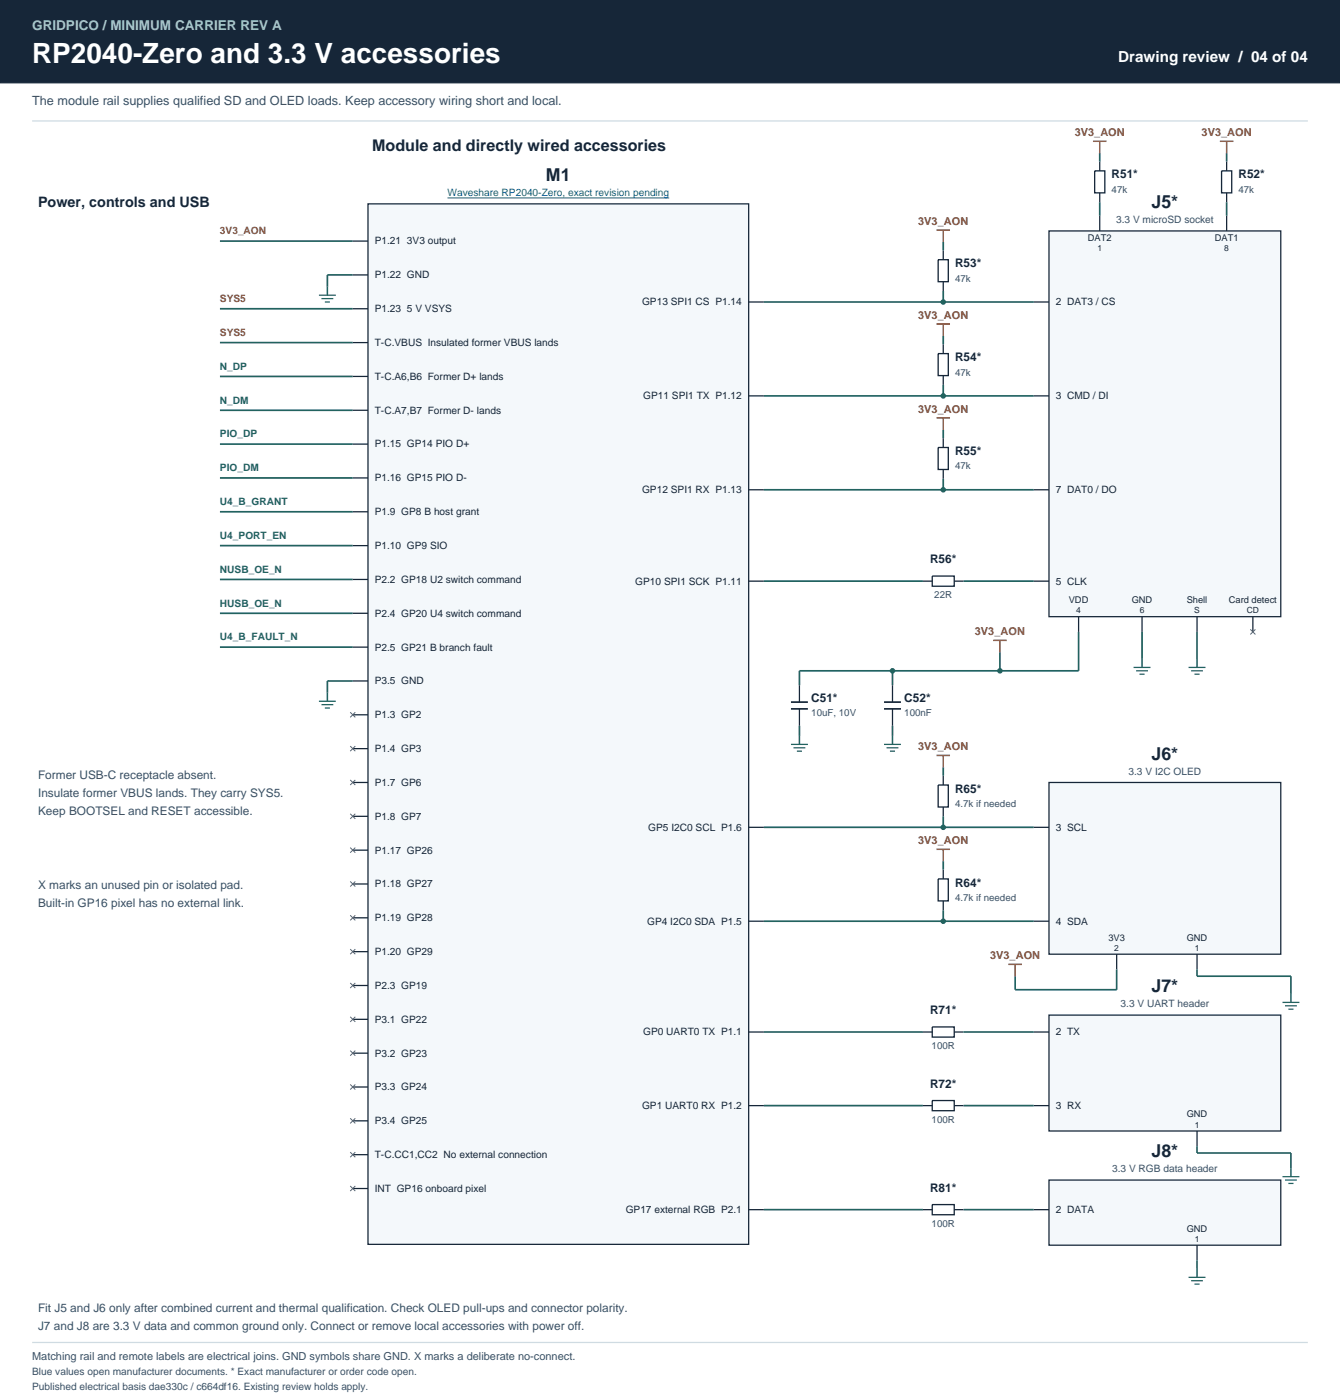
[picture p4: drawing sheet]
<svg xmlns="http://www.w3.org/2000/svg" width="363mm" height="380mm" viewBox="0 0 363 380" stroke-linecap="round" stroke-linejoin="round" font-family="sans-serif">
<defs><g id="words">
<text font-size="7.6" fill="#fff" x="8.7" y="17.2">RP2040-Zero and 3.3 V accessories</text>
<g font-size="4.8" fill="#162638">
<text x="148" y="49.1">M1</text>
<text x="312.1" y="56.4">J5*</text>
<text x="312.1" y="205.9">J6*</text>
<text x="312.1" y="269">J7*</text>
<text x="312.1" y="313.7">J8*</text>
</g>
<text font-size="4.4" fill="#162638" x="100.9" y="40.8">Module and directly wired accessories</text>
<text font-size="4.1" fill="#fff" x="303.1" y="16.7">Drawing review / 04 of 04</text>
<text font-size="3.9" fill="#162638" x="10.3" y="56.2">Power, controls and USB</text>
<text font-size="3.7" fill="#a7cbd1" x="8.7" y="8.3">GRIDPICO / MINIMUM CARRIER REV A</text>
<text font-size="3.4" fill="#385066" x="8.7" y="28.4">The module rail supplies qualified SD and OLED loads. Keep accessory wiring short and local.</text>
<g font-size="3.2" fill="#162638">
<text x="301.3" y="48.4">R51*</text>
<text x="335.7" y="48.4">R52*</text>
<text x="258.9" y="72.5">R53*</text>
<text x="258.9" y="97.9">R54*</text>
<text x="258.9" y="123.4">R55*</text>
<text x="252.1" y="152.7">R56*</text>
<text x="219.9" y="190.3">C51*</text>
<text x="245.1" y="190.3">C52*</text>
<text x="258.9" y="214.9">R65*</text>
<text x="258.9" y="240.3">R64*</text>
<text x="252.1" y="274.9">R71*</text>
<text x="252.1" y="294.9">R72*</text>
<text x="252.1" y="323.1">R81*</text>
</g>
<g font-size="3.2" fill="#385066">
<text x="10.3" y="211.2">Former USB-C receptacle absent.</text>
<text x="10.3" y="216">Insulate former VBUS lands. They carry SYS5.</text>
<text x="10.3" y="220.8">Keep BOOTSEL and RESET accessible.</text>
<text x="10.3" y="241">X marks an unused pin or isolated pad.</text>
<text x="10.3" y="245.8">Built-in GP16 pixel has no external link.</text>
<text x="10.3" y="355.7">Fit J5 and J6 only after combined current and thermal qualification. Check OLED pull-ups and connector polarity.</text>
<text x="10.3" y="360.5">J7 and J8 are 3.3 V data and common ground only. Connect or remove local accessories with power off.</text>
</g>
<g font-size="3" fill="#9a4c27">
<text x="291.3" y="36.9">3V3_AON</text>
<text x="325.7" y="36.9">3V3_AON</text>
<text x="248.9" y="61">3V3_AON</text>
<text x="248.9" y="86.4">3V3_AON</text>
<text x="248.9" y="111.9">3V3_AON</text>
<text x="264.2" y="172.2">3V3_AON</text>
<text x="248.9" y="203.4">3V3_AON</text>
<text x="248.9" y="228.8">3V3_AON</text>
<text x="268.4" y="260">3V3_AON</text>
</g>
<text font-size="3" fill="#385066" x="8.7" y="368.7">Matching rail and remote labels are electrical joins. GND symbols share GND. X marks a deliberate no-connect.</text>
<text font-size="2.8" fill="#075b9a" x="121.3" y="53.2">Waveshare RP2040-Zero, exact revision pending</text>
<g font-size="2.8" fill="#9a4c27">
<text x="59.6" y="63.5">3V3_AON</text>
<text x="59.6" y="81.9">SYS5</text>
<text x="59.6" y="91">SYS5</text>
</g>
<g font-size="2.8" fill="#385066">
<text x="302.5" y="60.5">3.3 V microSD socket</text>
<text x="305.9" y="210">3.3 V I2C OLED</text>
<text x="303.7" y="273.1">3.3 V UART header</text>
<text x="301.5" y="317.8">3.3 V RGB data header</text>
<text x="8.7" y="372.9">Blue values open manufacturer documents. * Exact manufacturer or order code open.</text>
<text x="8.7" y="376.7">Published electrical basis dae330c / c664df16. Existing review holds apply.</text>
</g>
<g font-size="2.8" fill="#162638">
<text x="101.6" y="66.3">P1.21 3V3 output</text>
<text x="101.6" y="75.4">P1.22 GND</text>
<text x="174" y="82.8">GP13 SPI1 CS P1.14</text>
<text x="286.2" y="82.8">2 DAT3 / CS</text>
<text x="101.6" y="84.6">P1.23 5 V VSYS</text>
<text x="101.6" y="93.8">T-C.VBUS Insulated former VBUS lands</text>
<text x="101.6" y="103">T-C.A6,B6 Former D+ lands</text>
<text x="101.6" y="112.1">T-C.A7,B7 Former D- lands</text>
<text x="174.3" y="108.2">GP11 SPI1 TX P1.12</text>
<text x="286.2" y="108.2">3 CMD / DI</text>
<text x="101.6" y="121.3">P1.15 GP14 PIO D+</text>
<text x="101.6" y="130.5">P1.16 GP15 PIO D-</text>
<text x="174" y="133.7">GP12 SPI1 RX P1.13</text>
<text x="286.2" y="133.7">7 DAT0 / DO</text>
<text x="101.6" y="139.6">P1.9 GP8 B host grant</text>
<text x="101.6" y="148.8">P1.10 GP9 SIO</text>
<text x="101.6" y="158">P2.2 GP18 U2 switch command</text>
<text x="172.2" y="158.5">GP10 SPI1 SCK P1.11</text>
<text x="286.2" y="158.5">5 CLK</text>
<text x="101.6" y="167.2">P2.4 GP20 U4 switch command</text>
<text x="101.6" y="176.3">P2.5 GP21 B branch fault</text>
<text x="101.6" y="185.5">P3.5 GND</text>
<text x="101.6" y="194.7">P1.3 GP2</text>
<text x="101.6" y="203.9">P1.4 GP3</text>
<text x="101.6" y="213">P1.7 GP6</text>
<text x="101.6" y="222.2">P1.8 GP7</text>
<text x="175.7" y="225.2">GP5 I2C0 SCL P1.6</text>
<text x="286.2" y="225.2">3 SCL</text>
<text x="101.6" y="231.4">P1.17 GP26</text>
<text x="101.6" y="240.5">P1.18 GP27</text>
<text x="101.6" y="249.7">P1.19 GP28</text>
<text x="175.4" y="250.6">GP4 I2C0 SDA P1.5</text>
<text x="286.2" y="250.6">4 SDA</text>
<text x="101.6" y="258.9">P1.20 GP29</text>
<text x="101.6" y="268.1">P2.3 GP19</text>
<text x="101.6" y="277.2">P3.1 GP22</text>
<text x="174.3" y="280.7">GP0 UART0 TX P1.1</text>
<text x="286.2" y="280.7">2 TX</text>
<text x="101.6" y="286.4">P3.2 GP23</text>
<text x="101.6" y="295.6">P3.3 GP24</text>
<text x="101.6" y="304.7">P3.4 GP25</text>
<text x="174" y="300.6">GP1 UART0 RX P1.2</text>
<text x="286.2" y="300.6">3 RX</text>
<text x="101.6" y="313.9">T-C.CC1,CC2 No external connection</text>
<text x="101.6" y="323.1">INT GP16 onboard pixel</text>
<text x="169.6" y="328.8">GP17 external RGB P2.1</text>
<text x="286.2" y="328.8">2 DATA</text>
</g>
<g font-size="2.8" fill="#22635f">
<text x="59.6" y="100.2">N_DP</text>
<text x="59.6" y="109.4">N_DM</text>
<text x="59.6" y="118.6">PIO_DP</text>
<text x="59.6" y="127.7">PIO_DM</text>
<text x="59.6" y="136.9">U4_B_GRANT</text>
<text x="59.6" y="146.1">U4_PORT_EN</text>
<text x="59.6" y="155.2">NUSB_OE_N</text>
<text x="59.6" y="164.4">HUSB_OE_N</text>
<text x="59.6" y="173.6">U4_B_FAULT_N</text>
</g>
<g font-size="2.6" fill="#385066">
<text x="301.3" y="52.3">47k</text>
<text x="335.7" y="52.3">47k</text>
<text x="258.9" y="76.4">47k</text>
<text x="258.9" y="101.8">47k</text>
<text x="258.9" y="127.3">47k</text>
<text x="253.3" y="162.1">22R</text>
<text x="219.9" y="194.2">10uF, 10V</text>
<text x="245.1" y="194.2">100nF</text>
<text x="258.9" y="218.8">4.7k if needed</text>
<text x="258.9" y="244.2">4.7k if needed</text>
<text x="252.5" y="284.3">100R</text>
<text x="252.5" y="304.3">100R</text>
<text x="252.5" y="332.5">100R</text>
</g>
<g font-size="2.5" fill="#162638">
<text x="294.9" y="65.4">DAT2</text>
<text x="329.3" y="65.4">DAT1</text>
<text x="289.7" y="163.5">VDD</text>
<text x="306.8" y="163.5">GND</text>
<text x="321.7" y="163.5">Shell</text>
<text x="333.1" y="163.5">Card detect</text>
<text x="300.4" y="255">3V3</text>
<text x="321.7" y="255">GND</text>
<text x="321.7" y="302.9">GND</text>
<text x="321.7" y="333.9">GND</text>
</g>
<g font-size="2.3" fill="#162638">
<text x="297.5" y="68.1">1</text>
<text x="331.9" y="68.1">8</text>
<text x="291.7" y="166.2">4</text>
<text x="308.9" y="166.2">6</text>
<text x="323.7" y="166.2">S</text>
<text x="337.9" y="166.2">CD</text>
<text x="302" y="257.7">2</text>
<text x="323.8" y="257.7">1</text>
<text x="323.8" y="305.7">1</text>
<text x="323.8" y="336.6">1</text>
</g>
</g></defs>
<path d="M0 0h363.2v379.5h-363.2z" fill="#fff" stroke="#fff" stroke-width=".27"/>
<path d="M0 0h363.2v22.5h-363.2z" fill="#162638" stroke="#162638" stroke-width=".27"/>
<path d="M8.7 32.8h345.8M8.7 363.9h345.8" fill="none" stroke="#cedbe3" stroke-width=".34"/>
<path d="M99.7 55.3h103.2v282h-103.2z" fill="#f4f8fb" stroke="#162638" stroke-width=".34"/>
<path d="M121.3 53.7h60.1" fill="none" stroke="#075b9a" stroke-width=".27"/>
<g fill="none" stroke="#162638" stroke-width=".34">
<path d="M95.6 65.4h4.1M95.6 74.5h4.1M95.6 83.7h4.1M95.6 92.9h4.1M202.9 81.9h4.2M95.6 102h4.1M95.6 111.2h4.1M202.9 107.3h4.2M95.6 120.4h4.1M95.6 129.6h4.1M95.6 138.7h4.1M202.9 132.8h4.2"/>
<path d="M95.6 147.9h4.1M95.6 157.1h4.1M202.9 157.5h4.2M95.6 166.2h4.1M95.6 175.4h4.1M95.6 184.6h4.1M95.6 193.8h4.1M95.6 202.9h4.1M95.6 212.1h4.1M95.6 221.3h4.1M95.6 230.5h4.1M95.6 239.6h4.1"/>
<path d="M202.9 224.3h4.2M95.6 248.8h4.1M95.6 258h4.1M202.9 249.7h4.2M95.6 267.1h4.1M95.6 276.3h4.1M202.9 279.8h4.2M95.6 285.5h4.1M95.6 294.7h4.1M202.9 299.7h4.2M95.6 303.8h4.1M95.6 313h4.1"/>
<path d="M95.6 322.2h4.1M202.9 327.9h4.2"/>
</g>
<g fill="none" stroke="#22635f" stroke-width=".46">
<path d="M59.6 65.4h36M95.6 74.5h-6.9v3.2M59.6 83.7h36M59.6 92.9h36M59.6 102h36M59.6 111.2h36M59.6 120.4h36M59.6 129.6h36M59.6 138.7h36M59.6 147.9h36M59.6 157.1h36M59.6 166.2h36"/>
<path d="M59.6 175.4h36M95.6 184.6h-6.9v3.2"/>
</g>
<path d="M88.7 77.7v2.3M88.7 187.8v2.3" fill="none" stroke="#22635f" stroke-width=".41"/>
<path d="M86.4 80h4.6M87.1 80.9h3.2M88.1 81.9h1.3M86.4 190.1h4.6M87.1 191h3.2M88.1 191.9h1.3" fill="none" stroke="#22635f" stroke-width=".34"/>
<g fill="none" stroke="#5a6570" stroke-width=".27">
<path d="M94.9 193.1l1.4 1.4M96.3 193.1l-1.4 1.4M94.9 202.2l1.4 1.4M94.9 211.4l1.4 1.4M96.3 202.2l-1.4 1.4M96.3 211.4l-1.4 1.4M94.9 220.6l1.4 1.4M94.9 229.8l1.4 1.3M94.9 238.9l1.4 1.4M96.3 220.6l-1.4 1.4M96.3 229.8l-1.4 1.3M96.3 238.9l-1.4 1.4"/>
<path d="M94.9 248.1l1.4 1.4M94.9 257.3l1.4 1.4M96.3 248.1l-1.4 1.4M96.3 257.3l-1.4 1.4M94.9 266.5l1.4 1.3M94.9 275.6l1.4 1.4M96.3 266.5l-1.4 1.3M96.3 275.6l-1.4 1.4M94.9 284.8l1.4 1.4M94.9 294l1.4 1.3M96.3 284.8l-1.4 1.4M96.3 294l-1.4 1.3"/>
<path d="M94.9 303.1l1.4 1.4M94.9 312.3l1.4 1.4M96.3 303.1l-1.4 1.4M96.3 312.3l-1.4 1.4M94.9 321.5l1.4 1.4M96.3 321.5l-1.4 1.4"/>
</g>
<path d="M284.3 62.6h62.9v104.6h-62.9z" fill="#f4f8fb" stroke="#162638" stroke-width=".34"/>
<g fill="none" stroke="#162638" stroke-width=".34">
<path d="M298.1 43.8v2.5M298.1 52.3v2.5M298.1 58.5v4.1M332.5 43.8v2.5M332.5 52.3v2.5M332.5 58.5v4.1M255.7 67.9v2.5M255.7 76.4v2.5M255.7 93.3v2.5M280.2 81.9h4.1M255.7 101.8v2.5M255.7 118.8v2.5"/>
<path d="M280.2 107.3h4.1M255.7 127.3v2.5M280.2 132.8h4.1M250.2 157.5h2.5M258.7 157.5h2.5M280.2 157.5h4.1M292.4 167.2v4.1M309.6 167.2v4.1M324.5 167.2v4.1M339.6 167.2v4.1M216.7 185.7v4.6M216.7 192.2v4.5"/>
<path d="M241.9 185.7v4.6M241.9 192.2v4.5"/>
</g>
<g fill="none" stroke="#22635f" stroke-width=".46">
<path d="M298.1 41.5v2.3M298.1 54.8v3.7M332.5 41.5v2.3M332.5 54.8v3.7M255.7 65.6v2.3M255.7 78.9v3M207.1 81.9h73.1M255.7 91v2.3M207.1 107.3h73.1M255.7 104.3v3M255.7 116.5v2.3M207.1 132.8h73.1"/>
<path d="M255.7 129.8v3M207.1 157.5h43.1M261.2 157.5h19M271 176.8v5M292.4 171.3v10.5h-75.7v3.9M309.6 171.3v7.3M324.5 171.3v7.3M216.7 196.7v2.8M241.9 181.8v3.9M241.9 196.7v2.8"/>
</g>
<path d="M296.7 46.3h2.8v6h-2.8zM331.1 46.3h2.8v6h-2.8zM254.3 70.4h2.8v6h-2.8zM254.3 95.8h2.8v6h-2.8zM254.3 121.3h2.8v6h-2.8zM252.7 156.2h6v2.7h-6z" fill="none" stroke="#162638" stroke-width=".36"/>
<g fill="#22635f" stroke="#22635f" stroke-width=".35">
<circle cx="255.7" cy="81.9" r=".57"/>
<circle cx="255.7" cy="107.3" r=".57"/>
<circle cx="255.7" cy="132.8" r=".57"/>
<circle cx="271" cy="181.8" r=".57"/>
<circle cx="241.9" cy="181.8" r=".57"/>
</g>
<path d="M296.3 38.3h3.6M298.1 38.3v3.2M330.7 38.3h3.6M332.5 38.3v3.2M253.8 62.4h3.7M255.7 62.4v3.2M253.8 87.8h3.7M255.7 87.8v3.2M253.8 113.3h3.7M255.7 113.3v3.2M269.2 173.6h3.7M271 173.6v3.2" fill="none" stroke="#9a4c27" stroke-width=".41"/>
<path d="M309.6 178.6v2.3M324.5 178.6v2.3M216.7 199.5v2.3M241.9 199.5v2.3" fill="none" stroke="#22635f" stroke-width=".41"/>
<path d="M307.3 180.9h4.6M308 181.8h3.2M308.9 182.8h1.4M322.2 180.9h4.6M322.9 181.8h3.2M323.8 182.8h1.4M214.4 201.8h4.6M215.1 202.7h3.2M216 203.6h1.4M239.6 201.8h4.6M240.3 202.7h3.2M241.2 203.6h1.4" fill="none" stroke="#22635f" stroke-width=".34"/>
<path d="M338.9 170.6l1.4 1.4M340.3 170.6l-1.4 1.4" fill="none" stroke="#5a6570" stroke-width=".27"/>
<path d="M214.4 190.3h4.6M214.4 192.2h4.6M239.6 190.3h4.6M239.6 192.2h4.6" fill="none" stroke="#162638" stroke-width=".46"/>
<path d="M284.3 212.1h62.9v46.6h-62.9z" fill="#f4f8fb" stroke="#162638" stroke-width=".34"/>
<path d="M255.7 210.3v2.5M255.7 218.8v2.5M255.7 235.7v2.5M280.2 224.3h4.1M255.7 244.2v2.5M280.2 249.7h4.1M302.7 258.7v4.1M324.5 258.7v4.1" fill="none" stroke="#162638" stroke-width=".34"/>
<path d="M255.7 208v2.3M207.1 224.3h73.1M255.7 221.3v3M255.7 233.4v2.3M207.1 249.7h73.1M255.7 246.7v3M302.7 262.8v5.5h-27.5v-3.7M324.5 262.8v1.8h25.4v4.8" fill="none" stroke="#22635f" stroke-width=".46"/>
<path d="M254.3 212.8h2.8v6h-2.8zM254.3 238.2h2.8v6h-2.8z" fill="none" stroke="#162638" stroke-width=".36"/>
<g fill="#22635f" stroke="#22635f" stroke-width=".35">
<circle cx="255.7" cy="224.3" r=".57"/>
<circle cx="255.7" cy="249.7" r=".57"/>
</g>
<path d="M253.8 204.8h3.7M255.7 204.8v3.2M253.8 230.2h3.7M255.7 230.2v3.2M273.3 261.4h3.7M275.2 261.4v3.2" fill="none" stroke="#9a4c27" stroke-width=".41"/>
<path d="M349.9 269.4v2.3" fill="none" stroke="#22635f" stroke-width=".41"/>
<path d="M347.6 271.7h4.6M348.3 272.6h3.2M349.2 273.6h1.4" fill="none" stroke="#22635f" stroke-width=".34"/>
<path d="M284.3 275.2h62.9v31.4h-62.9z" fill="#f4f8fb" stroke="#162638" stroke-width=".34"/>
<path d="M280.2 279.8h4.1M280.2 299.7h4.1M324.5 306.6v4.1" fill="none" stroke="#162638" stroke-width=".34"/>
<path d="M284.3 319.9h62.9v17.6h-62.9z" fill="#f4f8fb" stroke="#162638" stroke-width=".34"/>
<path d="M250.2 279.8h2.5M258.7 279.8h2.5M250.2 299.7h2.5M258.7 299.7h2.5M250.2 327.9h2.5M258.7 327.9h2.5M280.2 327.9h4.1M324.5 337.5v4.2" fill="none" stroke="#162638" stroke-width=".34"/>
<path d="M252.7 278.4h6v2.7h-6zM252.7 298.3h6v2.8h-6zM252.7 326.5h6v2.8h-6z" fill="none" stroke="#162638" stroke-width=".36"/>
<path d="M207.1 279.8h43.1M261.2 279.8h19M207.1 299.7h43.1M261.2 299.7h19M324.5 310.7v1.8h25.4v4.2M207.1 327.9h43.1M261.2 327.9h19M324.5 341.7v2.3" fill="none" stroke="#22635f" stroke-width=".46"/>
<path d="M349.9 316.7v2.3M324.5 344v2.3" fill="none" stroke="#22635f" stroke-width=".41"/>
<path d="M347.6 319h4.6M348.3 319.9h3.2M349.2 320.8h1.4M322.2 346.3h4.6M322.9 347.2h3.2M323.8 348.1h1.4" fill="none" stroke="#22635f" stroke-width=".34"/>
<use href="#words"/>
</svg>
